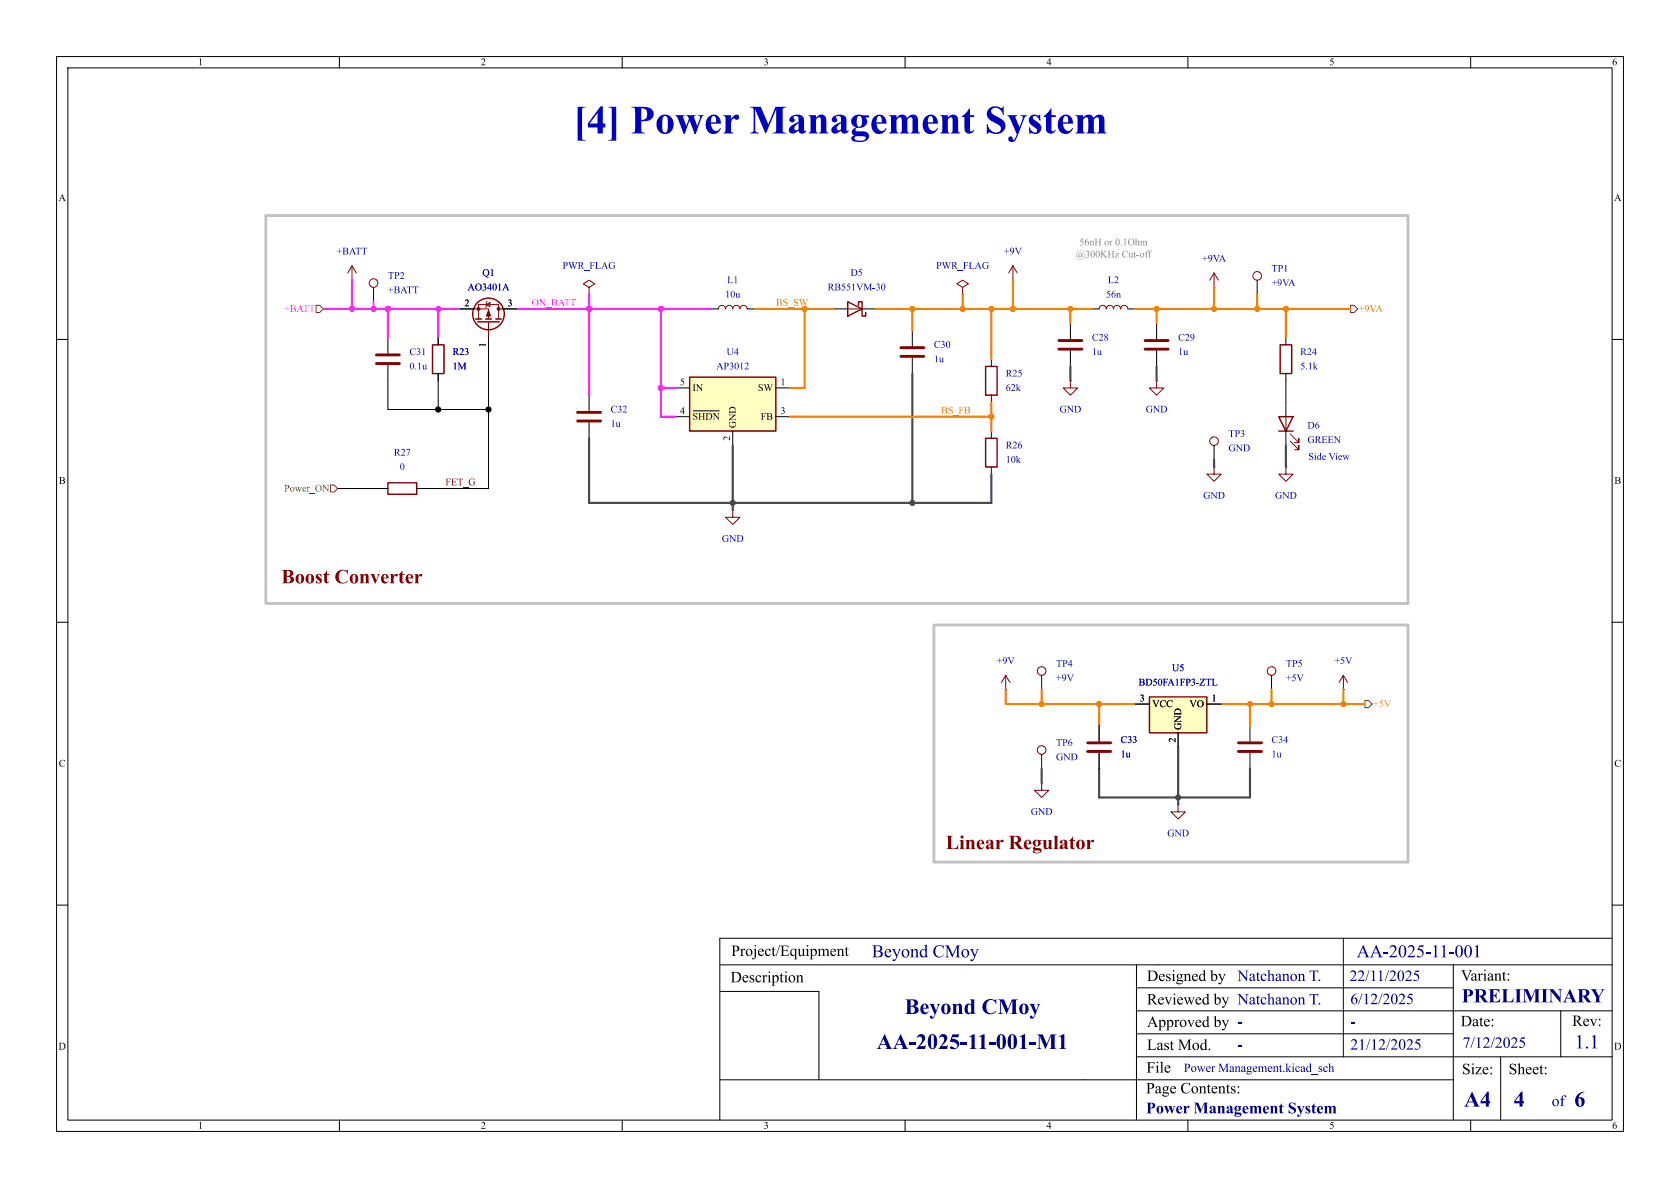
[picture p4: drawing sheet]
<svg xmlns="http://www.w3.org/2000/svg" width="297mm" height="210mm" viewBox="0 0 297 210" stroke-linecap="round" stroke-linejoin="round" font-family="sans-serif">
<defs><g id="words">
<text font-size="7.1" fill="#0000c2" x="101.4" y="25.4">[4] PowerManagementSystem</text>
<g font-size="3.9" fill="#00007f">
<text x="159.9" y="180.3">BeyondCMoy</text>
<text x="155" y="186.4">AA-2025-11-001-M1</text>
<text x="258.8" y="196.6">A4</text>
<text x="267.6" y="196.6">4</text>
<text x="278.3" y="196.6">6</text>
</g>
<g font-size="3.5" fill="#840000">
<text x="49.7" y="104">BoostConverter</text>
<text x="167.2" y="151">LinearRegulator</text>
</g>
<g font-size="3.5" fill="#00007f">
<text x="258.4" y="178.1">PRELIMINARY</text>
<text x="278.4" y="186.2">1.1</text>
</g>
<g font-size="3.2" fill="#00007f">
<text x="154.1" y="170.1">BeyondCMoy</text>
<text x="239.9" y="170.1">AA-2025-11-001</text>
</g>
<g font-size="2.8">
<text x="129.3" y="169.7">Project/Equipment</text>
<text x="129.1" y="174.4">Description</text>
<text x="202.8" y="178.3">Reviewedby NatchanonT.</text>
<text x="202.8" y="174.1">Designedby</text>
<text x="258.3" y="174.1">Variant:</text>
<text x="258.2" y="182.1">Date:</text>
<text x="277.9" y="182.1">Rev:</text>
<text x="202.7" y="190.3">File</text>
<text x="202.8" y="186.3">LastMod.</text>
<text x="258.5" y="190.6">Size:</text>
<text x="266.7" y="190.6">Sheet:</text>
<text x="202.6" y="194">PageContents:</text>
</g>
<g font-size="2.8" fill="#00007f">
<text x="218.8" y="174.1">NatchanonT.</text>
<text x="238.6" y="174.1">22/11/2025</text>
<text x="238.7" y="178.2">6/12/2025</text>
<text x="202.8" y="182.3">Approvedby -</text>
<text x="258.6" y="185.9">7/12/2025</text>
<text x="238.7" y="186.3">21/12/2025</text>
<text x="202.6" y="197.5">PowerManagementSystem</text>
<text x="274.3" y="196.2">of</text>
</g>
<text font-size="2.2" fill="#00007f" x="209.3" y="190">PowerManagement.kicad_sch</text>
<g font-size="1.8">
<text x="35" y="12">1</text>
<text x="85" y="12">2</text>
<text x="135" y="12">3</text>
<text x="185" y="12">4</text>
<text x="235" y="12">5</text>
<text x="285" y="12">6</text>
<text x="10.3" y="36">A</text>
<text x="285.3" y="36">A</text>
<text x="82.1" y="54.4">2</text>
<text x="89.7" y="54.4">3</text>
<text x="86.1" y="61.4" transform="rotate(-90 86.1 61.4)">1</text>
<text x="120.2" y="68.3">5</text>
<text x="122.4" y="69.6">IN</text>
<text x="134" y="69.6">SW</text>
<text x="138" y="68.3">1</text>
<text x="120.2" y="73.4">4</text>
<text x="129.3" y="77.9" transform="rotate(-90 129.3 77.9)">2</text>
<text x="130.5" y="75.7" transform="rotate(-90 130.5 75.7)">GND</text>
<text x="134.5" y="74.6">FB</text>
<text x="138" y="73.4">3</text>
<text x="10.4" y="86">B</text>
<text x="285.4" y="86">B</text>
<text x="201.5" y="124.2">3</text>
<text x="203.7" y="125.4">VCC</text>
<text x="210.3" y="125.4">VO</text>
<text x="214.2" y="124.2">1</text>
<text x="208" y="131.3" transform="rotate(-90 208 131.3)">2</text>
<text x="209.3" y="129" transform="rotate(-90 209.3 129)">GND</text>
<text x="10.4" y="136">C</text>
<text x="285.4" y="136">C</text>
<text x="10.3" y="186">D</text>
<text x="285.3" y="186">D</text>
<text x="35" y="200">1</text>
<text x="85" y="200">2</text>
<text x="135" y="200">3</text>
<text x="185" y="200">4</text>
<text x="235" y="200">5</text>
<text x="285" y="200">6</text>
</g>
<g font-size="1.8" fill="#0000c2">
<text x="59.5" y="45.4">+BATT</text>
<text x="99.5" y="48">PWR_FLAG</text>
<text x="165.5" y="48">PWR_FLAG</text>
<text x="177.5" y="45.4">+9V</text>
<text x="212.5" y="46.7">+9VA</text>
<text x="68.6" y="49.8">TP2</text>
<text x="68.6" y="52.3">+BATT</text>
<text x="82.7" y="51.8">AO3401A</text>
<text x="85.3" y="49.2">Q1</text>
<text x="128.2" y="53.1">10u</text>
<text x="128.6" y="50.5">L1</text>
<text x="146.3" y="51.8">RB551VM-30</text>
<text x="150.4" y="49.2">D5</text>
<text x="195.5" y="53.1">56n</text>
<text x="195.9" y="50.5">L2</text>
<text x="224.8" y="48.5">TP1</text>
<text x="224.8" y="51">+9VA</text>
<text x="72.4" y="65.8">0.1u</text>
<text x="72.4" y="63.2">C31</text>
<text x="80" y="63.2">R23</text>
<text x="80" y="65.8">1M</text>
<text x="126.6" y="65.8">AP3012</text>
<text x="128.5" y="63.2">U4</text>
<text x="165.1" y="64.5">1u</text>
<text x="165.1" y="61.9">C30</text>
<text x="193" y="63.2">1u</text>
<text x="193" y="60.7">C28</text>
<text x="208.3" y="63.2">1u</text>
<text x="208.3" y="60.7">C29</text>
<text x="229.9" y="65.8">5.1k</text>
<text x="229.9" y="63.2">R24</text>
<text x="177.8" y="69.6">62k</text>
<text x="177.8" y="67">R25</text>
<text x="107.9" y="75.9">1u</text>
<text x="107.9" y="73.4">C32</text>
<text x="187.3" y="73.4">GND</text>
<text x="202.5" y="73.4">GND</text>
<text x="217.2" y="77.7">TP3</text>
<text x="231.1" y="76.2">D6</text>
<text x="69.6" y="81">R27</text>
<text x="70.7" y="83.5">0</text>
<text x="177.8" y="82.3">10k</text>
<text x="177.8" y="79.7">R26</text>
<text x="217.2" y="80.2">GND</text>
<text x="231.1" y="78.8">GREEN</text>
<text x="231.3" y="81.7">SideView</text>
<text x="212.7" y="88.6">GND</text>
<text x="225.4" y="88.6">GND</text>
<text x="127.6" y="96.2">GND</text>
<text x="176.2" y="117.8">+9V</text>
<text x="186.7" y="118.3">TP4</text>
<text x="207.2" y="119.1">U5</text>
<text x="227.3" y="118.3">TP5</text>
<text x="235.9" y="117.8">+5V</text>
<text x="186.7" y="120.9">+9V</text>
<text x="201.3" y="121.6">BD50FA1FP3-ZTL</text>
<text x="227.3" y="120.9">+5V</text>
<text x="198.1" y="131.8">C33</text>
<text x="224.8" y="131.8">C34</text>
<text x="186.7" y="132.3">TP6</text>
<text x="186.7" y="134.8">GND</text>
<text x="198.1" y="134.3">1u</text>
<text x="224.8" y="134.3">1u</text>
<text x="182.2" y="144.5">GND</text>
<text x="206.4" y="148.3">GND</text>
</g>
<g font-size="1.8" fill="#848484">
<text x="190.2" y="46">@300KHzCut-off</text>
<text x="190.8" y="43.8">56nHor 0.1Ohm</text>
</g>
<g font-size="1.8" fill="#ff25f8">
<text x="50.2" y="55.6">+BATT</text>
<text x="94" y="54.3">ON_BATT</text>
</g>
<g font-size="1.8" fill="#f58100">
<text x="137.2" y="54.3">BS_SW</text>
<text x="240.2" y="55.6">+9VA</text>
<text x="166.4" y="73.3">BS_FB</text>
</g>
<text font-size="1.8" fill="#725600" x="50.2" y="87.3">Power_ON</text>
<text font-size="1.8" fill="#840000" x="78.7" y="86">FET_G</text>
<text font-size="1.8" fill="#d2b100" x="242.8" y="125.4">+5V</text>
</g></defs>
<g fill="none" stroke="#000" stroke-width=".18">
<path d="M10 10h277v190h-277zM12 12h273v186h-273zM60 10v2M110 10v2M160 10v2M210 10v2M260 10v2M10 60h2M285 60h2M10 110h2M285 110h2M10 160h2"/>
<path d="M285 178.7h-9.1v8.1M285 160h2M60 198v2M110 198v2M160 198v2M191.6 190.9h65.3M210 198v2M260 198v2M265.3 186.8v11.2"/>
</g>
<path d="M281.2 174.9h1.1l-.2 .1 .6 1.1 .5-1-.2-.2h.7l-.3 .2a1.88 1.88 0 0 0-.6 1.9l.3 .2h-1.3l.4-.3a2.02 2.02 0 0 0-.7-1.8z" fill="#00007f"/>
<path d="M127.3 165.9h157.6M127.3 170.6h17.2M127.3 175.3h17.5M144.6 170.6h112.1M201 178.7h74.9M201 174.6h55.9M127.3 190.9h64.3M201 182.8h55.9" fill="none" stroke="#000" stroke-width=".18"/>
<path d="M218.9 184.9h.7v.2h-.7z" fill="#00007f"/>
<path d="M201 186.8h55.7" fill="none" stroke="#000" stroke-width=".18"/>
<path d="M238.8 180.8h.7v.2h-.7z" fill="#00007f"/>
<g fill="none" stroke="#000" stroke-width=".18">
<path d="M227.3 71.1v2.6M227.3 76.2v2.5M129.5 90.2h.1M184.1 119.4v2.5M177.8 121.9h.1M184.1 138.4h.1M184.1 133.4v2.5M194.3 128.3v2.8M194.3 133.1v2.8M208.3 142.2h.1M127.3 165.9v32.1M144.8 175.3v15.6"/>
<path d="M200.9 170.6v27.4M237.5 165.9v20.9M256.8 170.6h28.2M256.9 170.6v27.4M256.8 186.8h28.2"/>
</g>
<g fill="none" stroke="#840000" stroke-width=".18">
<path d="M227.3 73.7v2.5M228.1 78l1.5 1.5v-.8v.8h-.7M228.1 76.7l1.5 1.5v-.7v.7h-.7M129.5 90.2v1.2h1.3l-1.3 1.3-1.2-1.3h1.2M177.8 119.4l-.8 1.3M177.8 119.4l.8 1.3M177.8 119.4v2.5M184.1 138.4v1.3h1.3l-1.3 1.3-1.2-1.3h1.2M208.3 142.2v1.3h1.2l-1.2 1.3-1.3-1.3h1.3"/>
<circle cx="184.1" cy="118.6" r=".76"/>
<circle cx="184.1" cy="132.6" r=".76"/>
</g>
<path d="M192.3 131.3h4M192.3 132.8h4" fill="none" stroke="#840000" stroke-width=".51"/>
<path d="M226.1 73.7h2.5l-1.3 2.5zM226.1 76.2h2.5" fill="none" stroke="#840000" stroke-width=".25"/>
<path d="M203.2 123.2h10.2v6.3h-10.2z" fill="#ffffc2"/>
<path d="M149.9 53.3l2.5 1.3-2.5 1.3zM151.8 54v-.7h.6v2.6h.6v-.7M76.5 61h2v5h-2zM174.2 64.8h2.1v5.1h-2.1zM174.2 77.5h2.1v5.1h-2.1zM226.3 61h2v5h-2zM68.6 85.3h5.1v2.1h-5.1zM203.2 123.2h10.2v6.3h-10.2z" fill="none" stroke="#840000" stroke-width=".25"/>
<g fill="none" stroke="#000" stroke-width=".18">
<path d="M66 50.8v2.5M68.6 59.7v2.8M77.5 59.7v1.3M125.7 54.6h1.3M132.1 54.6h1.2M147.3 54.6h2.6M152.4 54.6h2.5M161.3 58.4v2.8M170.2 52.1h.1M179.1 49.5h.1M189.2 57.2v2.7M193 54.6h1.3"/>
<path d="M199.4 54.6h1.3M204.5 57.2v2.7M214.6 50.8h.1M222.2 49.5v2.6M227.3 59.7v1.3M68.6 64.5v2.8M77.5 66v1.3M104.1 69.9v2.7M104.1 74.7v2.8M161.3 63.2v2.8M175.3 63.5v1.3M175.3 69.9v1.2"/>
<path d="M175.3 76.2v1.3M189.2 67.3h.1M189.2 62v2.8M204.5 67.3h.1M204.5 62v2.8M214.6 78.7v2.6M227.3 66v1.3M67.3 86.4h1.3M73.7 86.4h1.2M175.3 82.6v1.2M214.6 82.6h.1M227.3 82.6h.1"/>
<path d="M224.8 119.4v2.5M200.7 124.5h2.5M208.3 129.5v2.6M213.4 124.5h2.5M221 128.3v2.8M221 133.1v2.8M237.5 121.9h.1"/>
</g>
<g fill="none" stroke="#840000" stroke-width=".18">
<path d="M127 54.6a.64 .64 0 0 1 .6-.6 .64 .64 0 0 1 .7 .6 .64 .64 0 0 1 .6-.6 .64 .64 0 0 1 .6 .6 .64 .64 0 0 1 .7-.6 .64 .64 0 0 1 .6 .6 .64 .64 0 0 1 .6-.6 .64 .64 0 0 1 .7 .6M149.9 54.6h2.5M170.2 50.8l1-.6-1-.7-1 .7 1 .6v1.3M179.1 47l-.8 1.3M179.1 47l.7 1.3M179.1 47v2.5M194.3 54.6a.64 .64 0 0 1 .6-.6 .64 .64 0 0 1 .7 .6 .64 .64 0 0 1 .6-.6 .64 .64 0 0 1 .6 .6 .64 .64 0 0 1 .7-.6 .64 .64 0 0 1 .6 .6 .64 .64 0 0 1 .7-.6 .64 .64 0 0 1 .6 .6M214.6 48.3l-.7 1.2M214.6 48.3l.8 1.2M214.6 48.3v2.5M189.2 67.3v1.3h1.3l-1.3 1.3-1.2-1.3h1.2M204.5 67.3v1.3h1.2l-1.2 1.3-1.3-1.3h1.3"/>
<path d="M214.6 82.6v1.2h1.3l-1.3 1.3-1.2-1.3h1.2M227.3 82.6v1.2h1.3l-1.3 1.3-1.2-1.3h1.2M237.5 119.4l-.8 1.3M237.5 119.4l.8 1.3M237.5 119.4v2.5"/>
<circle cx="66" cy="50" r=".76"/>
<circle cx="222.2" cy="48.8" r=".76"/>
<circle cx="214.6" cy="78" r=".76"/>
<circle cx="224.8" cy="118.6" r=".76"/>
</g>
<path d="M66.5 62.7h4.1M66.5 64.3h4.1M102.1 72.9h4.1M102.1 74.4h4.1M159.3 61.5h4M159.3 63h4M187.2 60.2h4.1M187.2 61.7h4.1M202.4 60.2h4.1M202.4 61.7h4.1M218.9 131.3h4.1M218.9 132.8h4.1" fill="none" stroke="#840000" stroke-width=".51"/>
<path d="M121.9 66.7h15.3v9.5h-15.3z" fill="#ffffc2"/>
<g fill="none" stroke="#840000" stroke-width=".25">
<path d="M84.1 56.4h1M84.5 56.9h3.8M85.9 56.4h1M87.6 56.4h1M121.9 66.7h15.3v9.5h-15.3z"/>
<circle cx="86.4" cy="55.5" r="2.79"/>
</g>
<g fill="none" stroke="#000" stroke-width=".18">
<path d="M62.2 49.5h.1M77.5 59.7v1.3M81.3 54.6h2.5M86.4 59.7v26.7h-11.5M88.9 54.6h2.5M104.1 52.1h.1M68.6 67.3v5.1h17.8M77.5 66v6.4M119.4 68.6h2.5M119.4 73.7h2.5M122.6 72.6h4.5M129.5 76.2v2.5"/>
<path d="M137.2 68.6h2.5M137.2 73.7h2.5M227.3 67.3v3.8M59.7 86.4h7.6M194.3 128.3v2.8M194.3 133.1v2.8M200.7 124.5h2.5M208.3 129.5v2.6M213.4 124.5h2.5"/>
</g>
<path d="M122.6 73.1l.6-.1v.4a.25 .25 0 0 0-.2-.4 .25 .25 0 0 0-.2 .4 .41 .41 0 0 1 .5 .3 .41 .41 0 0 1-.2 .5h-.5v-.4a.27 .27 0 0 0 .2 .4 .27 .27 0 0 0 .3-.4h-.1a.43 .43 0 0 1-.4-.3 .43 .43 0 0 1 0-.4zM123.4 73h.5l-.1 .1v.5h.5v-.5l-.1-.1h.5l-.2 .2v.9l.2 .1h-.5l.1-.1v-.5h-.5v.5l.1 .1h-.5l.2-.2v-.9zM124.7 73h.5a.6 .6 0 0 1 .7 .6 .6 .6 0 0 1-.6 .6h-.6l.2-.1v-1h.2v1a.55 .55 0 0 0 .6-.6 .55 .55 0 0 0-.8-.4zM126 73h.3l.7 .9v-.8l-.2-.1h.4l-.1 .1v1.1l-.8-.9v.8l.1 .1h-.4l.2-.1v-.9z" fill="#000"/>
<path d="M62.2 47l-.7 1.3M62.2 47l.8 1.3M62.2 47v2.5M83.8 54.6h2.6v1.8M84.6 56.4v-2.6h3.5v2.6M86 53.8l.6-.3v.7zM86.1 53.3l-.1 .2v.7l-.1 .2M86.4 56.9v2.8M88.1 54.6h.8M104.1 50.8l1.1-.6-1.1-.7-1 .7 1 .6v1.3" fill="none" stroke="#840000" stroke-width=".18"/>
<g fill="#840000" stroke="#840000" stroke-width=".18">
<path d="M86.4 54.9l.3 1h-.7z"/>
<circle cx="88.1" cy="54.6" r=".25"/>
<circle cx="84.6" cy="54.6" r=".25"/>
</g>
<path d="M55.9 54h.6l.6 .6-.6 .6h-.6zM238.8 54h.6l.6 .6-.6 .6h-.6zM58.4 85.7h.7l.6 .7-.6 .6h-.7zM241.3 123.8h.6l.7 .7-.7 .6h-.6z" fill="none" stroke="#725600" stroke-width=".18"/>
<path d="M215.9 124.5h25.4M221 124.5v3.8M224.8 121.9v2.6M237.5 121.9v2.6" fill="none" stroke="#d2b100" stroke-width=".38"/>
<path d="M104.1 77.5v11.4h71.2v-5.1M129.5 78.7v11.5M161.3 66v22.9M189.2 64.8v2.5M204.5 64.8v2.5M227.3 78.7v3.9M214.6 81.3v1.3M184.1 135.9v2.5M194.3 135.9v5.1h26.7v-5.1M208.3 132.1v10.1" fill="none" stroke="#484848" stroke-width=".38"/>
<path d="M57.1 54.6h24.2M62.2 49.5v5.1M66 53.3v1.3M68.6 54.6v5.1M77.5 54.6v5.1M91.4 54.6h34.3M104.1 52.1v17.8M116.8 54.6v19.1h2.6M116.8 68.6h2.6" fill="none" stroke="#ff25f8" stroke-width=".38"/>
<g fill="none" stroke="#f58100" stroke-width=".38">
<path d="M133.3 54.6h14M142.2 54.6v14h-2.5M154.9 54.6h38.1M161.3 54.6v3.8M170.2 52.1v2.5M175.3 54.6v8.9M179.1 49.5v5.1M189.2 54.6v2.6M200.7 54.6h38.1M204.5 54.6v2.6M214.6 50.8v3.8M222.2 52.1v2.5"/>
<path d="M227.3 54.6v5.1M139.7 73.7h35.6M175.3 71.1v5.1M177.8 121.9v2.6h22.9M184.1 121.9v2.6M194.3 124.5v3.8"/>
</g>
<path d="M47 38.1h201.9v68.6h-201.9zM165.1 110.5h83.8v41.9h-83.8z" fill="none" stroke="#c2c2c2" stroke-width=".51"/>
<g fill="#d2b100" stroke="#d2b100" stroke-width=".18">
<circle cx="224.8" cy="124.5" r=".46"/>
<circle cx="221" cy="124.5" r=".46"/>
<circle cx="237.5" cy="124.5" r=".46"/>
</g>
<g fill="#484848" stroke="#484848" stroke-width=".18">
<circle cx="208.3" cy="141" r=".46"/>
<circle cx="129.5" cy="88.9" r=".46"/>
<circle cx="161.3" cy="88.9" r=".46"/>
</g>
<g fill="#f58100" stroke="#f58100" stroke-width=".18">
<circle cx="194.3" cy="124.5" r=".46"/>
<circle cx="184.1" cy="124.5" r=".46"/>
<circle cx="175.3" cy="54.6" r=".46"/>
<circle cx="189.2" cy="54.6" r=".46"/>
<circle cx="179.1" cy="54.6" r=".46"/>
<circle cx="175.3" cy="73.7" r=".46"/>
<circle cx="214.6" cy="54.6" r=".46"/>
<circle cx="204.5" cy="54.6" r=".46"/>
<circle cx="161.3" cy="54.6" r=".46"/>
<circle cx="170.2" cy="54.6" r=".46"/>
<circle cx="222.2" cy="54.6" r=".46"/>
<circle cx="227.3" cy="54.6" r=".46"/>
</g>
<g fill="#000" stroke="#000" stroke-width=".18">
<circle cx="77.5" cy="72.4" r=".46"/>
<circle cx="86.4" cy="72.4" r=".46"/>
</g>
<g fill="#ff25f8" stroke="#ff25f8" stroke-width=".18">
<circle cx="66" cy="54.6" r=".46"/>
<circle cx="68.6" cy="54.6" r=".46"/>
<circle cx="77.5" cy="54.6" r=".46"/>
<circle cx="62.2" cy="54.6" r=".46"/>
<circle cx="116.8" cy="68.6" r=".46"/>
<circle cx="104.1" cy="54.6" r=".46"/>
<circle cx="116.8" cy="54.6" r=".46"/>
</g>
<use href="#words"/>
</svg>
